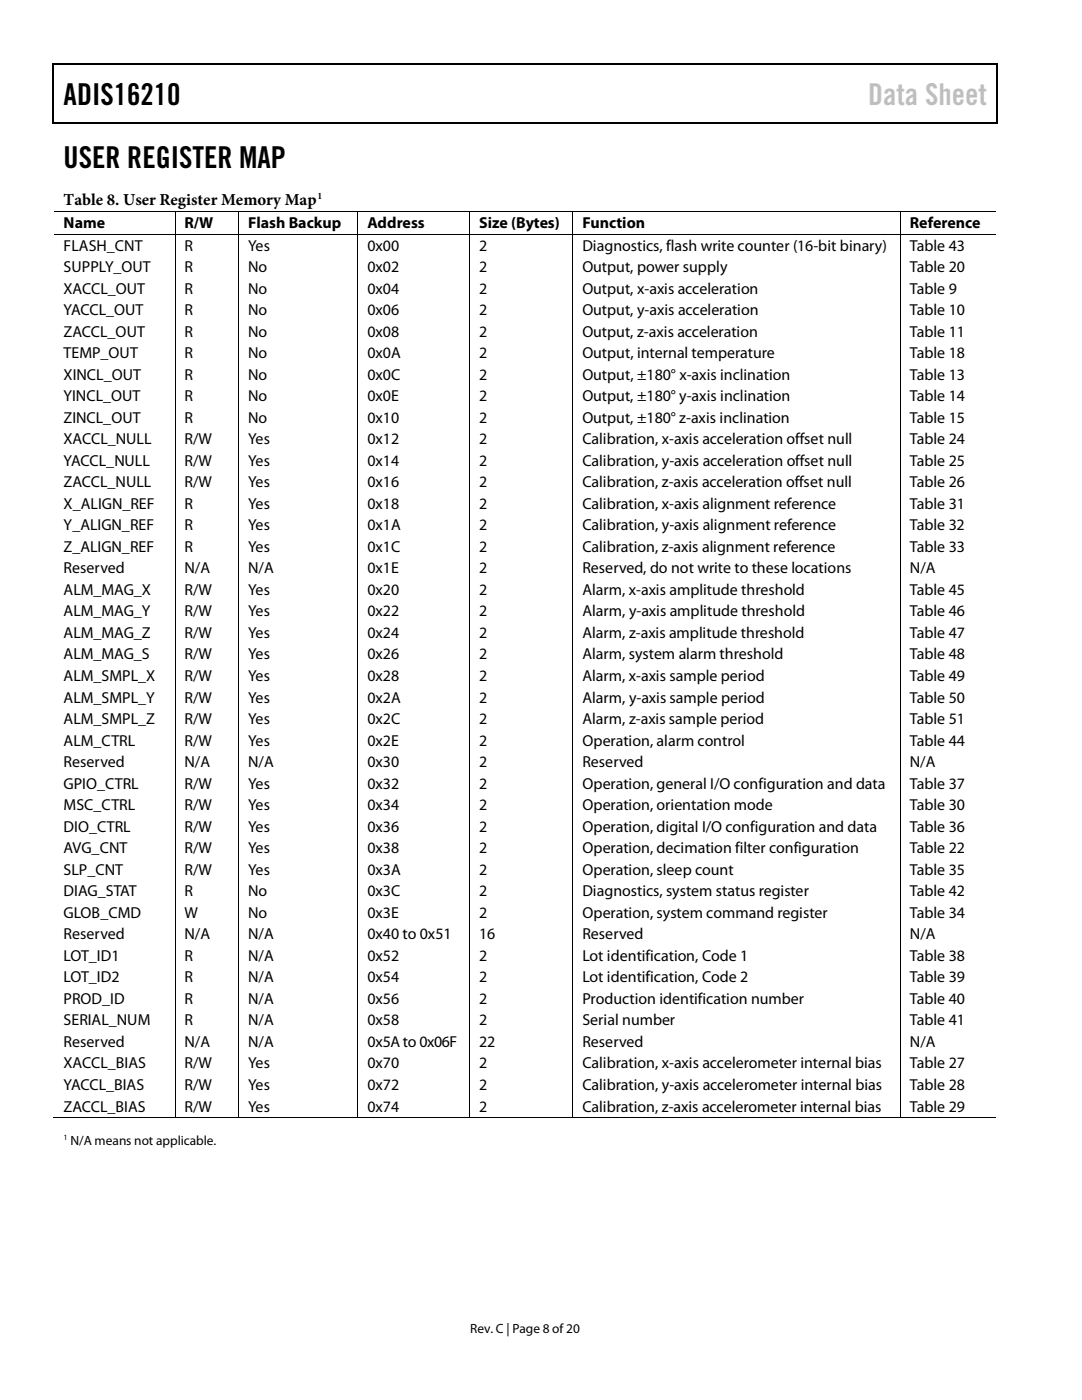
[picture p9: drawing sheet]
<svg xmlns="http://www.w3.org/2000/svg" width="216mm" height="279mm" viewBox="0 0 216 279" stroke-linecap="round" stroke-linejoin="round" font-family="sans-serif">
<defs><g id="words">
<g font-size="6">
<text x="12.7" y="20.9">ADIS16210</text>
<text x="12.7" y="33.6">USER REGISTER MAP</text>
</g>
<text font-size="6" fill="#c1c1c1" x="173.2" y="20.9">Data Sheet</text>
<text font-size="3.3" x="12.7" y="40.9">Table 8. User Register Memory Map</text>
<g font-size="3.2">
<text x="12.7" y="45.5">Name</text>
<text x="36.8" y="45.5">R/W</text>
<text x="49.5" y="45.5">Flash Backup</text>
<text x="73.3" y="45.5">Address</text>
<text x="95.6" y="45.5">Size (Bytes)</text>
<text x="116.2" y="45.5">Function</text>
<text x="181.6" y="45.5">Reference</text>
<text x="12.7" y="50">FLASH_CNT</text>
<text x="36.8" y="50">R</text>
<text x="49.5" y="50">Yes</text>
<text x="73.3" y="50">0x00</text>
<text x="95.6" y="50">2</text>
<text x="116.2" y="50">Diagnostics, flash write counter (16-bit binary)</text>
<text x="181.6" y="50">Table 43</text>
<text x="12.7" y="54.3">SUPPLY_OUT</text>
<text x="12.7" y="58.6">XACCL_OUT</text>
<text x="36.8" y="54.3">R</text>
<text x="36.8" y="58.6">R</text>
<text x="49.5" y="54.3">No</text>
<text x="49.5" y="58.6">No</text>
<text x="73.3" y="54.3">0x02</text>
<text x="73.3" y="58.6">0x04</text>
<text x="95.6" y="54.3">2</text>
<text x="95.6" y="58.6">2</text>
<text x="116.2" y="54.3">Output, power supply</text>
<text x="116.2" y="58.6">Output, x-axis acceleration</text>
<text x="181.6" y="54.3">Table 20</text>
<text x="181.6" y="58.6">Table 9</text>
<text x="12.7" y="62.9">YACCL_OUT</text>
<text x="36.8" y="62.9">R</text>
<text x="49.5" y="62.9">No</text>
<text x="73.3" y="62.9">0x06</text>
<text x="95.6" y="62.9">2</text>
<text x="116.2" y="62.9">Output, y-axis acceleration</text>
<text x="181.6" y="62.9">Table 10</text>
<text x="12.7" y="67.2">ZACCL_OUT</text>
<text x="12.7" y="71.5">TEMP_OUT</text>
<text x="36.8" y="67.2">R</text>
<text x="36.8" y="71.5">R</text>
<text x="49.5" y="67.2">No</text>
<text x="49.5" y="71.5">No</text>
<text x="73.3" y="67.2">0x08</text>
<text x="73.3" y="71.5">0x0A</text>
<text x="95.6" y="67.2">2</text>
<text x="95.6" y="71.5">2</text>
<text x="116.2" y="67.2">Output, z-axis acceleration</text>
<text x="116.2" y="71.5">Output, internal temperature</text>
<text x="181.6" y="71.5">Table 18</text>
<text x="181.6" y="67.2">Table 11</text>
<text x="12.7" y="75.8">XINCL_OUT</text>
<text x="36.8" y="75.8">R</text>
<text x="49.5" y="75.8">No</text>
<text x="73.3" y="75.8">0x0C</text>
<text x="95.6" y="75.8">2</text>
<text x="116.2" y="75.8">Output, ±180° x-axis inclination</text>
<text x="181.6" y="75.8">Table 13</text>
<text x="12.7" y="80.1">YINCL_OUT</text>
<text x="36.8" y="80.1">R</text>
<text x="49.5" y="80.1">No</text>
<text x="73.3" y="80.1">0x0E</text>
<text x="95.6" y="80.1">2</text>
<text x="116.2" y="80.1">Output, ±180° y-axis inclination</text>
<text x="181.6" y="80.1">Table 14</text>
<text x="12.7" y="84.4">ZINCL_OUT</text>
<text x="12.7" y="88.6">XACCL_NULL</text>
<text x="36.8" y="84.4">R</text>
<text x="36.8" y="88.6">R/W</text>
<text x="49.5" y="84.4">No</text>
<text x="49.5" y="88.6">Yes</text>
<text x="73.3" y="84.4">0x10</text>
<text x="73.3" y="88.6">0x12</text>
<text x="95.6" y="84.4">2</text>
<text x="95.6" y="88.6">2</text>
<text x="116.2" y="84.4">Output, ±180° z-axis inclination</text>
<text x="116.2" y="88.6">Calibration, x-axis acceleration offset null</text>
<text x="181.6" y="88.6">Table 24</text>
<text x="181.6" y="84.4">Table 15</text>
<text x="12.7" y="93">YACCL_NULL</text>
<text x="36.8" y="93">R/W</text>
<text x="49.5" y="93">Yes</text>
<text x="73.3" y="93">0x14</text>
<text x="95.6" y="93">2</text>
<text x="116.2" y="93">Calibration, y-axis acceleration offset null</text>
<text x="181.6" y="93">Table 25</text>
<text x="12.7" y="97.2">ZACCL_NULL</text>
<text x="12.7" y="101.6">X_ALIGN_REF</text>
<text x="36.8" y="97.2">R/W</text>
<text x="36.8" y="101.6">R</text>
<text x="49.5" y="97.2">Yes</text>
<text x="49.5" y="101.6">Yes</text>
<text x="73.3" y="97.2">0x16</text>
<text x="73.3" y="101.6">0x18</text>
<text x="95.6" y="97.2">2</text>
<text x="95.6" y="101.6">2</text>
<text x="116.2" y="101.6">Calibration, x-axis alignment reference</text>
<text x="116.2" y="97.2">Calibration, z-axis acceleration offset null</text>
<text x="181.6" y="101.6">Table 31</text>
<text x="181.6" y="97.2">Table 26</text>
<text x="12.7" y="105.8">Y_ALIGN_REF</text>
<text x="36.8" y="105.8">R</text>
<text x="49.5" y="105.8">Yes</text>
<text x="73.3" y="105.8">0x1A</text>
<text x="95.6" y="105.8">2</text>
<text x="116.2" y="105.8">Calibration, y-axis alignment reference</text>
<text x="181.6" y="105.8">Table 32</text>
<text x="12.7" y="110.2">Z_ALIGN_REF</text>
<text x="36.8" y="110.2">R</text>
<text x="49.5" y="110.2">Yes</text>
<text x="73.3" y="110.2">0x1C</text>
<text x="95.6" y="110.2">2</text>
<text x="116.2" y="110.2">Calibration, z-axis alignment reference</text>
<text x="181.6" y="110.2">Table 33</text>
<text x="12.7" y="114.4">Reserved</text>
<text x="12.7" y="118.7">ALM_MAG_X</text>
<text x="36.8" y="114.4">N/A</text>
<text x="36.8" y="118.7">R/W</text>
<text x="49.5" y="114.4">N/A</text>
<text x="49.5" y="118.7">Yes</text>
<text x="73.3" y="114.4">0x1E</text>
<text x="73.3" y="118.7">0x20</text>
<text x="95.6" y="118.7">2</text>
<text x="95.6" y="114.4">2</text>
<text x="116.2" y="118.7">Alarm, x-axis amplitude threshold</text>
<text x="116.2" y="114.4">Reserved, do not write to these locations</text>
<text x="181.6" y="118.7">Table 45</text>
<text x="181.6" y="114.4">N/A</text>
<text x="12.7" y="123">ALM_MAG_Y</text>
<text x="36.8" y="123">R/W</text>
<text x="49.5" y="123">Yes</text>
<text x="73.3" y="123">0x22</text>
<text x="95.6" y="123">2</text>
<text x="116.2" y="123">Alarm, y-axis amplitude threshold</text>
<text x="181.6" y="123">Table 46</text>
<text x="12.7" y="127.3">ALM_MAG_Z</text>
<text x="12.7" y="131.6">ALM_MAG_S</text>
<text x="36.8" y="127.3">R/W</text>
<text x="36.8" y="131.6">R/W</text>
<text x="49.5" y="127.3">Yes</text>
<text x="49.5" y="131.6">Yes</text>
<text x="73.3" y="127.3">0x24</text>
<text x="73.3" y="131.6">0x26</text>
<text x="95.6" y="127.3">2</text>
<text x="95.6" y="131.6">2</text>
<text x="116.2" y="127.3">Alarm, z-axis amplitude threshold</text>
<text x="116.2" y="131.6">Alarm, system alarm threshold</text>
<text x="181.6" y="131.6">Table 48</text>
<text x="181.6" y="127.3">Table 47</text>
<text x="12.7" y="135.9">ALM_SMPL_X</text>
<text x="36.8" y="135.9">R/W</text>
<text x="49.5" y="135.9">Yes</text>
<text x="73.3" y="135.9">0x28</text>
<text x="95.6" y="135.9">2</text>
<text x="116.2" y="135.9">Alarm, x-axis sample period</text>
<text x="181.6" y="135.9">Table 49</text>
<text x="12.7" y="140.2">ALM_SMPL_Y</text>
<text x="36.8" y="140.2">R/W</text>
<text x="49.5" y="140.2">Yes</text>
<text x="73.3" y="140.2">0x2A</text>
<text x="95.6" y="140.2">2</text>
<text x="116.2" y="140.2">Alarm, y-axis sample period</text>
<text x="181.6" y="140.2">Table 50</text>
<text x="12.7" y="144.5">ALM_SMPL_Z</text>
<text x="12.7" y="148.8">ALM_CTRL</text>
<text x="36.8" y="144.5">R/W</text>
<text x="36.8" y="148.8">R/W</text>
<text x="49.5" y="144.5">Yes</text>
<text x="49.5" y="148.8">Yes</text>
<text x="73.3" y="144.5">0x2C</text>
<text x="73.3" y="148.8">0x2E</text>
<text x="95.6" y="144.5">2</text>
<text x="95.6" y="148.8">2</text>
<text x="116.2" y="144.5">Alarm, z-axis sample period</text>
<text x="116.2" y="148.8">Operation, alarm control</text>
<text x="181.6" y="144.5">Table 51</text>
<text x="181.6" y="148.8">Table 44</text>
<text x="12.7" y="153.1">Reserved</text>
<text x="36.8" y="153.1">N/A</text>
<text x="49.5" y="153.1">N/A</text>
<text x="73.3" y="153.1">0x30</text>
<text x="95.6" y="153.1">2</text>
<text x="116.2" y="153.1">Reserved</text>
<text x="181.6" y="153.1">N/A</text>
<text x="12.7" y="157.4">GPIO_CTRL</text>
<text x="12.7" y="161.7">MSC_CTRL</text>
<text x="36.8" y="157.4">R/W</text>
<text x="36.8" y="161.7">R/W</text>
<text x="49.5" y="157.4">Yes</text>
<text x="49.5" y="161.7">Yes</text>
<text x="73.3" y="157.4">0x32</text>
<text x="73.3" y="161.7">0x34</text>
<text x="95.6" y="157.4">2</text>
<text x="95.6" y="161.7">2</text>
<text x="116.2" y="157.4">Operation, general I/O configuration and data</text>
<text x="116.2" y="161.7">Operation, orientation mode</text>
<text x="181.6" y="157.4">Table 37</text>
<text x="181.6" y="161.7">Table 30</text>
<text x="12.7" y="166">DIO_CTRL</text>
<text x="36.8" y="166">R/W</text>
<text x="49.5" y="166">Yes</text>
<text x="73.3" y="166">0x36</text>
<text x="95.6" y="166">2</text>
<text x="116.2" y="166">Operation, digital I/O configuration and data</text>
<text x="181.6" y="166">Table 36</text>
<text x="12.7" y="170.3">AVG_CNT</text>
<text x="36.8" y="170.3">R/W</text>
<text x="49.5" y="170.3">Yes</text>
<text x="73.3" y="170.3">0x38</text>
<text x="95.6" y="170.3">2</text>
<text x="116.2" y="170.3">Operation, decimation filter configuration</text>
<text x="181.6" y="170.3">Table 22</text>
<text x="12.7" y="174.6">SLP_CNT</text>
<text x="12.7" y="178.9">DIAG_STAT</text>
<text x="36.8" y="174.6">R/W</text>
<text x="36.8" y="178.9">R</text>
<text x="49.5" y="174.6">Yes</text>
<text x="49.5" y="178.9">No</text>
<text x="73.3" y="178.9">0x3C</text>
<text x="73.3" y="174.6">0x3A</text>
<text x="95.6" y="174.6">2</text>
<text x="95.6" y="178.9">2</text>
<text x="116.2" y="174.6">Operation, sleep count</text>
<text x="116.2" y="178.9">Diagnostics, system status register</text>
<text x="181.6" y="174.6">Table 35</text>
<text x="181.6" y="178.9">Table 42</text>
<text x="12.7" y="183.2">GLOB_CMD</text>
<text x="36.8" y="183.2">W</text>
<text x="49.5" y="183.2">No</text>
<text x="73.3" y="183.2">0x3E</text>
<text x="95.6" y="183.2">2</text>
<text x="116.2" y="183.2">Operation, system command register</text>
<text x="181.6" y="183.2">Table 34</text>
<text x="12.7" y="187.5">Reserved</text>
<text x="12.7" y="191.8">LOT_ID1</text>
<text x="36.8" y="187.5">N/A</text>
<text x="36.8" y="191.8">R</text>
<text x="49.5" y="187.5">N/A</text>
<text x="49.5" y="191.8">N/A</text>
<text x="73.3" y="191.8">0x52</text>
<text x="73.3" y="187.5">0x40 to 0x51</text>
<text x="95.6" y="191.8">2</text>
<text x="95.6" y="187.5">16</text>
<text x="116.2" y="191.8">Lot identification, Code 1</text>
<text x="116.2" y="187.5">Reserved</text>
<text x="181.6" y="191.8">Table 38</text>
<text x="181.6" y="187.5">N/A</text>
<text x="12.7" y="196">LOT_ID2</text>
<text x="36.8" y="196">R</text>
<text x="49.5" y="196">N/A</text>
<text x="73.3" y="196">0x54</text>
<text x="95.6" y="196">2</text>
<text x="116.2" y="196">Lot identification, Code 2</text>
<text x="181.6" y="196">Table 39</text>
<text x="12.7" y="200.4">PROD_ID</text>
<text x="36.8" y="200.4">R</text>
<text x="49.5" y="200.4">N/A</text>
<text x="73.3" y="200.4">0x56</text>
<text x="95.6" y="200.4">2</text>
<text x="116.2" y="200.4">Production identification number</text>
<text x="181.6" y="200.4">Table 40</text>
<text x="12.7" y="204.6">SERIAL_NUM</text>
<text x="12.7" y="209">Reserved</text>
<text x="36.8" y="204.6">R</text>
<text x="36.8" y="209">N/A</text>
<text x="49.5" y="204.6">N/A</text>
<text x="49.5" y="209">N/A</text>
<text x="73.3" y="204.6">0x58</text>
<text x="73.3" y="209">0x5Ato 0x06F</text>
<text x="95.6" y="209">22</text>
<text x="95.6" y="204.6">2</text>
<text x="116.2" y="209">Reserved</text>
<text x="116.2" y="204.6">Serial number</text>
<text x="181.6" y="209">N/A</text>
<text x="181.6" y="204.6">Table 41</text>
<text x="12.7" y="213.2">XACCL_BIAS</text>
<text x="36.8" y="213.2">R/W</text>
<text x="49.5" y="213.2">Yes</text>
<text x="73.3" y="213.2">0x70</text>
<text x="95.6" y="213.2">2</text>
<text x="116.2" y="213.2">Calibration, x-axis accelerometer internal bias</text>
<text x="181.6" y="213.2">Table 27</text>
<text x="12.7" y="217.6">YACCL_BIAS</text>
<text x="12.7" y="221.8">ZACCL_BIAS</text>
<text x="36.8" y="217.6">R/W</text>
<text x="36.8" y="221.8">R/W</text>
<text x="49.5" y="217.6">Yes</text>
<text x="49.5" y="221.8">Yes</text>
<text x="73.3" y="217.6">0x72</text>
<text x="73.3" y="221.8">0x74</text>
<text x="95.6" y="217.6">2</text>
<text x="95.6" y="221.8">2</text>
<text x="116.2" y="217.6">Calibration, y-axis accelerometer internal bias</text>
<text x="116.2" y="221.8">Calibration, z-axis accelerometer internal bias</text>
<text x="181.6" y="217.6">Table 28</text>
<text x="181.6" y="221.8">Table 29</text>
</g>
<g font-size="2.7">
<text x="14.1" y="228.5">N/A means not applicable.</text>
<text x="93.8" y="266">Rev. C | Page 8 of20</text>
</g>
<text font-size="1.9" x="63.4" y="39.7">1</text>
<text font-size="1.6" x="12.7" y="227.6">1</text>
</g></defs>
<g fill="#000">
<path d="M10.5 12.7h.3v1h-.3zM10.5 12.7h.3v.3h-.3zM133.3 12.7h.3v.3h-.3zM198.8 12.7h.2v1h-.2zM198.8 12.7h.2v.3h-.2zM10.5 24.4h.3v.2h-.3zM133.1 24.4h.2v.2h-.2zM198.8 24.4h.2v.2h-.2zM34.8 42.2h.2v.1h-.2zM34.8 46.7h.2v.2h-.2zM47.5 42.2h.2v.1h-.2zM47.5 46.7h.2v.2h-.2z"/>
<path d="M71.3 42.2h.2v.1h-.2zM71.3 46.7h.2v.2h-.2zM93.6 42.2h.2v.1h-.2zM93.6 46.7h.2v.2h-.2zM114.2 42.2h.2v.1h-.2zM114.2 46.7h.2v.2h-.2zM179.6 42.2h.1v.1h-.1zM179.6 46.7h.1v.2h-.1zM34.8 223h.2v.2h-.2zM47.5 223h.2v.2h-.2zM71.3 223h.2v.2h-.2zM93.6 223h.2v.2h-.2z"/>
<path d="M114.2 223h.2v.2h-.2zM179.6 223h.1v.2h-.1z"/>
</g>
<path d="M10.7 13.7v10.7M10.8 12.8h122.5M133.6 12.8h65.2M198.9 13.7v10.7M10.8 24.5h188" fill="none" stroke="#000" stroke-width=".25"/>
<g fill="none" stroke="#000" stroke-width=".2">
<path d="M10.8 42.2h24M10.8 46.8h24M34.9 42.3v4.4M34.9 46.9v176.1M35 42.2h12.5M35 46.8h12.5M47.6 42.3v4.4M47.6 46.9v176.1M47.7 42.2h23.6M47.7 46.8h23.6M71.4 42.3v4.4M71.4 46.9v176.1"/>
<path d="M71.5 42.2h22.1M71.5 46.8h22.1M93.7 42.3v4.4M93.7 46.9v176.1M93.8 42.2h20.4M93.8 46.8h20.4M114.3 42.3v4.4M114.3 46.9v176.1M114.4 42.2h65.2M114.4 46.8h65.2M179.7 42.3v4.4M179.7 46.9v176.1"/>
<path d="M179.7 42.2h19.1M179.7 46.8h19.1M10.5 223.1h24.3M35 223.1h12.5M47.7 223.1h23.6M71.5 223.1h22.1M93.8 223.1h20.4M114.4 223.1h65.2M179.7 223.1h19.1"/>
</g>
<use href="#words"/>
</svg>
